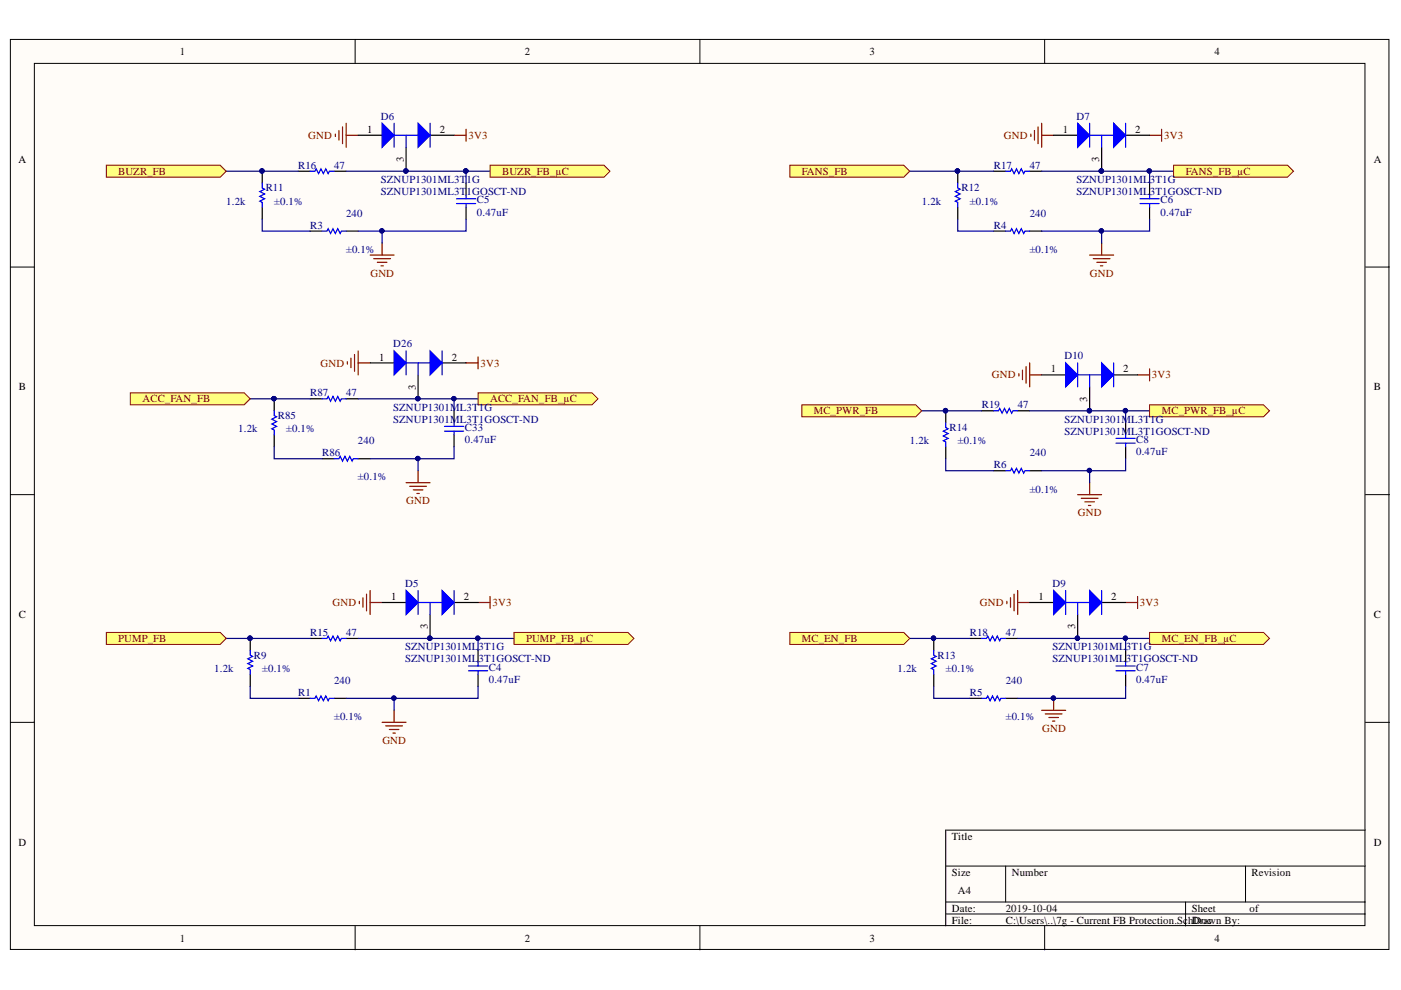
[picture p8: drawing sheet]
<svg xmlns="http://www.w3.org/2000/svg" width="297mm" height="210mm" viewBox="0 0 297 210" stroke-linecap="round" stroke-linejoin="round" font-family="sans-serif">
<defs><g id="words">
<g font-size="2.3">
<text x="38.2" y="11.7">1</text>
<text x="111.3" y="11.7">2</text>
<text x="184.4" y="11.7">3</text>
<text x="257.5" y="11.7">4</text>
<text x="77.8" y="28.2">1</text>
<text x="93.2" y="28.2">2</text>
<text x="225.3" y="28.2">1</text>
<text x="240.6" y="28.2">2</text>
<text x="3.9" y="34.5">A</text>
<text x="85.6" y="34.4" transform="rotate(-90 85.6 34.4)">3</text>
<text x="233" y="34.4" transform="rotate(-90 233 34.4)">3</text>
<text x="291.2" y="34.5">A</text>
<text x="80.4" y="76.4">1</text>
<text x="95.8" y="76.4">2</text>
<text x="4" y="82.8">B</text>
<text x="88.2" y="82.7" transform="rotate(-90 88.2 82.7)">3</text>
<text x="222.8" y="79">1</text>
<text x="238.1" y="79">2</text>
<text x="291.2" y="82.8">B</text>
<text x="230.5" y="85.2" transform="rotate(-90 230.5 85.2)">3</text>
<text x="4" y="131.1">C</text>
<text x="82.9" y="127.3">1</text>
<text x="98.3" y="127.3">2</text>
<text x="220.2" y="127.3">1</text>
<text x="235.6" y="127.3">2</text>
<text x="291.2" y="131.1">C</text>
<text x="90.7" y="133.4" transform="rotate(-90 90.7 133.4)">3</text>
<text x="228" y="133.4" transform="rotate(-90 228 133.4)">3</text>
<text x="3.9" y="179.3">D</text>
<text x="201.8" y="178.1">Title</text>
<text x="291.2" y="179.3">D</text>
<text x="201.8" y="185.7">Size</text>
<text x="214.5" y="185.7">Number</text>
<text x="265.4" y="185.7">Revision</text>
<text x="203.1" y="189.5">A4</text>
<text x="201.8" y="193.3">Date:</text>
<text x="201.8" y="195.8">File:</text>
<text x="213.2" y="193.3">2019-10-04</text>
<text x="213.2" y="195.8">C:\Users\..\7g - Current FB Protection.SchDrawn By:</text>
<text x="252.7" y="193.3">Sheet</text>
<text x="253.1" y="195.8">Doc</text>
<text x="265" y="193.3">of</text>
<text x="38.2" y="199.6">1</text>
<text x="111.3" y="199.6">2</text>
<text x="184.4" y="199.6">3</text>
<text x="257.5" y="199.6">4</text>
</g>
<g font-size="2.3" fill="#800000">
<text x="65.3" y="29.4">GND</text>
<text x="99.3" y="29.4">3V3</text>
<text x="212.8" y="29.4">GND</text>
<text x="246.8" y="29.4">3V3</text>
<text x="25" y="37">BUZR_FB</text>
<text x="106.4" y="37">BUZR_FB_µC</text>
<text x="170" y="37">FANS_FB</text>
<text x="251.4" y="37">FANS_FB_µC</text>
<text x="78.5" y="58.7">GND</text>
<text x="231.1" y="58.7">GND</text>
<text x="67.9" y="77.7">GND</text>
<text x="101.9" y="77.7">3V3</text>
<text x="210.3" y="80.2">GND</text>
<text x="244.2" y="80.2">3V3</text>
<text x="30.2" y="85.3">ACC_FAN_FB</text>
<text x="103.9" y="85.3">ACC_FAN_FB_µC</text>
<text x="172.5" y="87.9">MC_PWR_FB</text>
<text x="246.3" y="87.9">MC_PWR_FB_µC</text>
<text x="86.1" y="107">GND</text>
<text x="228.5" y="109.5">GND</text>
<text x="70.5" y="128.5">GND</text>
<text x="104.4" y="128.5">3V3</text>
<text x="207.7" y="128.5">GND</text>
<text x="241.7" y="128.5">3V3</text>
<text x="25" y="136.1">PUMP_FB</text>
<text x="111.5" y="136.1">PUMP_FB_µC</text>
<text x="170" y="136.1">MC_EN_FB</text>
<text x="246.3" y="136.1">MC_EN_FB_µC</text>
<text x="220.9" y="155.2">GND</text>
<text x="81.1" y="157.7">GND</text>
</g>
<g font-size="2.3" fill="#000080">
<text x="80.7" y="25.4">D6</text>
<text x="228.2" y="25.4">D7</text>
<text x="63.2" y="35.8">R16</text>
<text x="70.8" y="35.8">47</text>
<text x="210.7" y="35.8">R17</text>
<text x="218.3" y="35.8">47</text>
<text x="56.4" y="40.6">R11</text>
<text x="80.7" y="41.4">SZNUP1301ML3T</text>
<text x="80.7" y="38.8">SZNUP1301ML3T</text>
<text x="98.9" y="41.4">1GOSCT-ND</text>
<text x="98.9" y="38.8">1G</text>
<text x="203.8" y="40.6">R12</text>
<text x="228.2" y="41.4">SZNUP1301ML</text>
<text x="228.2" y="38.8">SZNUP1301ML</text>
<text x="243.8" y="41.4">3T1GOSCT-ND</text>
<text x="243.8" y="38.8">3T1G</text>
<text x="48" y="43.5">1.2k</text>
<text x="58.1" y="43.5">±0.1%</text>
<text x="73.4" y="46">240</text>
<text x="101.1" y="45.8">0.47uF</text>
<text x="101.1" y="43.1">C5</text>
<text x="195.5" y="43.5">1.2k</text>
<text x="205.6" y="43.5">±0.1%</text>
<text x="218.3" y="46">240</text>
<text x="246.1" y="45.8">0.47uF</text>
<text x="246.1" y="43.1">C6</text>
<text x="65.7" y="48.5">R3</text>
<text x="73.4" y="53.6">±0.1%</text>
<text x="210.7" y="48.5">R4</text>
<text x="218.3" y="53.6">±0.1%</text>
<text x="83.3" y="73.7">D26</text>
<text x="225.7" y="76.2">D10</text>
<text x="58.9" y="88.9">R85</text>
<text x="65.7" y="84.1">R87</text>
<text x="73.4" y="84.1">47</text>
<text x="83.3" y="89.6">SZNUP1301ML3T1GOSCT-ND</text>
<text x="83.3" y="87.1">SZNUP1301ML3T1G</text>
<text x="208.2" y="86.6">R19</text>
<text x="215.8" y="86.6">47</text>
<text x="225.7" y="89.6">SZNUP1301ML3T1G</text>
<text x="50.5" y="91.7">1.2k</text>
<text x="60.7" y="91.7">±0.1%</text>
<text x="75.9" y="94.2">240</text>
<text x="98.6" y="93.9">0.47uF</text>
<text x="98.6" y="91.4">C33</text>
<text x="192.9" y="94.2">1.2k</text>
<text x="201.3" y="91.4">R14</text>
<text x="203.1" y="94.2">±0.1%</text>
<text x="225.7" y="92.2">SZNUP1301ML3T1GOSCT-ND</text>
<text x="240.9" y="93.9">C8</text>
<text x="68.3" y="96.7">R86</text>
<text x="75.9" y="101.8">±0.1%</text>
<text x="210.7" y="99.3">R6</text>
<text x="218.3" y="96.7">240</text>
<text x="240.9" y="96.5">0.47uF</text>
<text x="218.3" y="104.4">±0.1%</text>
<text x="85.9" y="124.5">D5</text>
<text x="223.1" y="124.5">D9</text>
<text x="65.7" y="134.9">R15</text>
<text x="73.4" y="134.9">47</text>
<text x="85.9" y="137.9">SZNUP1301ML</text>
<text x="101.5" y="137.9">3T1G</text>
<text x="205.6" y="134.9">R18</text>
<text x="213.2" y="134.9">47</text>
<text x="223.1" y="137.9">SZNUP1301ML</text>
<text x="238.7" y="137.9">3T1G</text>
<text x="45.4" y="142.5">1.2k</text>
<text x="53.8" y="139.7">R9</text>
<text x="55.6" y="142.5">±0.1%</text>
<text x="85.9" y="140.4">SZNUP1301ML3T1GOSCT-ND</text>
<text x="103.7" y="142.2">C4</text>
<text x="190.3" y="142.5">1.2k</text>
<text x="198.8" y="139.7">R13</text>
<text x="200.5" y="142.5">±0.1%</text>
<text x="223.1" y="140.4">SZNUP1301ML3T1GOSCT-ND</text>
<text x="240.9" y="142.2">C7</text>
<text x="63.2" y="147.5">R1</text>
<text x="70.8" y="145">240</text>
<text x="103.7" y="144.8">0.47uF</text>
<text x="205.6" y="147.5">R5</text>
<text x="213.2" y="145">240</text>
<text x="240.9" y="144.8">0.47uF</text>
<text x="70.8" y="152.6">±0.1%</text>
<text x="213.2" y="152.6">±0.1%</text>
</g>
</g></defs>
<g fill="#fffcf8" stroke="#000" stroke-width=".21">
<path d="M2.2 8.4h292.3v192.9h-292.3z"/>
<path d="M7.3 13.4h282.1v182.9h-282.1z"/>
</g>
<g fill="none" stroke="#000" stroke-width=".21">
<path d="M75.3 8.4v5M148.4 8.4v5M221.5 8.4v5M2.2 56.6h5.1M289.5 56.6h5.1M2.2 104.9h5.1M289.5 104.9h5.1M2.2 153.1h5.1M289.5 153.1h5.1M289.5 176h-89v20.3M75.3 196.3v5.1M148.4 196.3v5.1"/>
<path d="M200.5 183.6h89M200.5 191.2h89M200.5 193.8h89M213.2 183.6v7.6M221.5 196.3v5.1M251.4 191.2v5.1M264.1 183.6v7.6"/>
</g>
<g fill="none" stroke="#800000" stroke-width=".25">
<path d="M78.5 54.1h5.1M79.2 54.8h3.6M80 55.6h2M80.8 56.4h.5M81 51.5v2.6M231 54.1h5.1M231.8 54.8h3.5M232.5 55.6h2.1M233.3 56.4h.5M233.6 51.5v2.6M228.5 104.9h5.1M229.2 105.6h3.6"/>
<path d="M230 106.4h2M230.8 107.2h.5M231 102.3v2.6M81 153.1h5.1M81.8 153.9h3.5M82.5 154.7h2.1M83.3 155.4h.5M83.6 150.6v2.5M220.9 150.6h5M221.6 151.4h3.6M222.4 152.1h2M223.1 152.9h.6"/>
<path d="M223.4 148.1v2.5"/>
</g>
<g fill="none" stroke="#000" stroke-width=".25">
<path d="M55.6 36.3v2.5M63.2 36.3h2.6M70.8 36.3h2.6M98.8 38.8v2.6M203.1 36.3v2.5M210.7 36.3h2.5M218.3 36.3h2.6M243.7 38.8v2.6M55.6 43.9v2.6M65.8 49h2.5M73.4 49h2.5M98.8 43.9v2.6"/>
<path d="M203.1 43.9v2.6M210.7 49h2.5M218.3 49h2.6M243.7 43.9v2.6M200.5 87.1v2.5M200.5 94.7v2.6M208.1 87.1h2.6M210.7 99.8h2.5M215.8 87.1h2.5M218.3 99.8h2.6M238.7 89.6v2.6M238.7 94.7v2.6"/>
<path d="M53 135.4v2.5M65.8 135.4h2.5M73.4 135.4h2.5M101.4 137.9v2.5M198 135.4v2.5M205.6 135.4h2.5M213.2 135.4h2.6M238.7 137.9v2.5M53 143v2.5M63.2 148.1h2.6M70.8 148.1h2.6M101.4 143v2.5"/>
<path d="M198 143v2.5M205.6 148.1h2.5M213.2 148.1h2.6M238.7 143v2.5"/>
</g>
<g fill="#000080" stroke="#000080" stroke-width=".21">
<circle cx="53" cy="135.3" r=".46"/>
<circle cx="98.8" cy="36.3" r=".46"/>
<circle cx="55.5" cy="36.3" r=".46"/>
<circle cx="203" cy="36.3" r=".46"/>
<circle cx="223.3" cy="148" r=".46"/>
<circle cx="197.9" cy="135.3" r=".46"/>
<circle cx="200.5" cy="87.1" r=".46"/>
<circle cx="81" cy="49" r=".46"/>
<circle cx="83.5" cy="148" r=".46"/>
<circle cx="101.3" cy="135.3" r=".46"/>
<circle cx="233.5" cy="49" r=".46"/>
<circle cx="231" cy="99.8" r=".46"/>
<circle cx="238.6" cy="87.1" r=".46"/>
<circle cx="238.6" cy="135.3" r=".46"/>
<circle cx="243.7" cy="36.3" r=".46"/>
<circle cx="91.1" cy="135.3" r=".46"/>
<circle cx="228.4" cy="135.3" r=".46"/>
<circle cx="231" cy="87.1" r=".46"/>
<circle cx="233.5" cy="36.3" r=".46"/>
<circle cx="86.1" cy="36.3" r=".46"/>
</g>
<g fill="none" stroke="#00f" stroke-width=".25">
<path d="M55.6 38.8v1.1l.5 .2-1 .5 1 .5-1 .5 1 .5-1 .6 .5 .2v1M65.8 36.3h1l.2-.5 .5 1 .6-1 .5 1 .5-1 .5 1 .2-.5h1M203.1 38.8v1.1l.5 .2-1.1 .5 1.1 .5-1.1 .5 1.1 .5-1.1 .6 .6 .2v1M213.2 36.3h1l.3-.5 .5 1 .5-1 .5 1 .5-1 .5 1 .3-.5h1M68.3 49h1l.3-.5 .5 1 .5-1 .5 1 .5-1 .5 1 .3-.5h1M96.8 42.1h4M96.8 43.2h4M98.8 41.4v.7M98.8 43.2v.7M213.2 49h1l.3-.5 .5 1 .5-1 .5 1 .5-1 .5 1 .3-.5h1M241.7 42.1h4.1M241.7 43.2h4.1"/>
<path d="M243.7 41.4v.7M243.7 43.2v.7M200.5 89.6v1.1l.5 .2-1 .5 1 .5-1 .5 1 .5-1 .6 .5 .2v1M210.7 87.1h1l.3-.5 .5 1 .5-1 .5 1 .5-1 .5 1 .3-.5h1M213.2 99.8h1l.3-.5 .5 1 .5-1 .5 1 .5-1 .5 1 .3-.5h1M236.6 92.9h4.1M236.6 94h4.1M238.7 92.2v.7M238.7 94v.7M53 137.9v1l.6 .3-1.1 .5 1.1 .5-1.1 .5 1.1 .5-1.1 .5 .5 .3v1M68.3 135.4h1l.3-.5 .5 1 .5-1 .5 1 .5-1 .5 1 .3-.5h1M198 137.9v1l.5 .3-1 .5 1 .5-1 .5 1 .5-1 .5 .5 .3v1"/>
<path d="M208.1 135.4h1.1l.2-.5 .5 1 .5-1 .5 1 .5-1 .6 1 .2-.5h1M65.8 148.1h1l.2-.5 .5 1 .6-1 .5 1 .5-1 .5 1 .2-.5h1M99.3 141.2h4.1M99.3 142.2h4.1M101.4 140.4v.8M101.4 142.2v.8M208.1 148.1h1.1l.2-.5 .5 1 .5-1 .5 1 .5-1 .6 1 .2-.5h1M236.6 141.2h4.1M236.6 142.2h4.1M238.7 140.4v.8M238.7 142.2v.8"/>
</g>
<g fill="none" stroke="#000080" stroke-width=".25">
<path d="M48 36.3h15.2M73.4 36.3h30.5M98.8 36.3v2.5M192.9 36.3h17.8M220.9 36.3h27.9M243.7 36.3v2.5M55.6 46.5v2.5h10.2M81 49v2.5M98.8 46.5v2.5h-22.9M203.1 46.5v2.5h7.6M233.6 49v2.5M243.7 46.5v2.5h-22.8"/>
<path d="M195.4 87.1h12.7M200.5 97.3v2.5h10.2M218.3 87.1h25.4M231 99.8v2.5M238.7 97.3v2.5h-17.8M238.7 87.1v2.5M48 135.4h17.8M75.9 135.4h33.1M101.4 135.4v2.5M192.9 135.4h12.7M215.8 135.4h27.9M238.7 135.4v2.5"/>
<path d="M53 145.5v2.6h10.2M83.6 148.1v2.5M101.4 145.5v2.6h-28M198 145.5v2.6h7.6M238.7 145.5v2.6h-22.9"/>
</g>
<g fill="#ffff80" stroke="#800000" stroke-width=".21">
<path d="M22.5 35h24.2l1.3 1.3-1.3 1.3h-24.2z" fill-rule="evenodd"/>
<path d="M22.5 134.1h24.2l1.3 1.3-1.3 1.2h-24.2z" fill-rule="evenodd"/>
<path d="M167.5 35h24.1l1.3 1.3-1.3 1.3h-24.1z" fill-rule="evenodd"/>
<path d="M170 85.8h24.2l1.2 1.3-1.2 1.3h-24.2z" fill-rule="evenodd"/>
<path d="M167.5 134.1h24.1l1.3 1.3-1.3 1.2h-24.1z" fill-rule="evenodd"/>
<path d="M103.9 35h24.2l1.2 1.3-1.2 1.3h-24.2z" fill-rule="evenodd"/>
<path d="M109 134.1h24.1l1.3 1.3-1.3 1.2h-24.1z" fill-rule="evenodd"/>
<path d="M248.8 35h24.2l1.2 1.3-1.2 1.3h-24.2z" fill-rule="evenodd"/>
<path d="M243.7 85.8h24.2l1.3 1.3-1.3 1.3h-24.2z" fill-rule="evenodd"/>
<path d="M243.7 134.1h24.2l1.3 1.3-1.3 1.2h-24.2z" fill-rule="evenodd"/>
</g>
<g fill="none" stroke="#800000" stroke-width=".25">
<path d="M71.1 28.4v.5M71.9 27.7v2M72.6 26.9v3.6M73.4 26.1v5.1M73.4 28.7h2.5M96.3 28.7h2.5M98.8 27.4v2.6M218.6 28.4v.5M219.3 27.7v2M220.1 26.9v3.6M220.9 28.7h2.5M220.9 26.1v5.1"/>
<path d="M243.7 28.7h2.6M246.3 27.4v2.6M216 79.2v.5M216.8 78.5v2M217.5 77.7v3.6M218.3 76.9v5.1M218.3 79.5h2.6M241.2 79.5h2.5M243.7 78.2v2.6M76.2 127.5v.5M76.9 126.7v2.1M77.7 126v3.5"/>
<path d="M78.5 125.2v5.1M78.5 127.7h2.5M101.4 127.7h2.5M103.9 126.5v2.5M213.5 127.5v.5M214.2 126.7v2.1M215 126v3.5M215.8 127.7h2.5M215.8 125.2v5.1M238.7 127.7h2.5M241.2 126.5v2.5"/>
</g>
<path d="M75.9 28.7h5.1M86.1 31.2v5.1M91.2 28.7h5.1" fill="none" stroke="#000" stroke-width=".25"/>
<circle cx="86.1" cy="36.3" r=".46" fill="#000080" stroke="#000080" stroke-width=".21"/>
<path d="M88.6 26.1l2.6 2.6-2.6 2.5z" fill="#00f"/>
<path d="M88.6 26.1l2.6 2.6-2.6 2.5z" fill="none" stroke="#00f" stroke-width=".25"/>
<path d="M81 26.1l2.6 2.6-2.6 2.5z" fill="#00f"/>
<path d="M81 26.1l2.6 2.6-2.6 2.5zM83.6 26.1v5.1M83.6 28.7h5M86.1 28.7v2.5M91.2 26.1v5.1" fill="none" stroke="#00f" stroke-width=".25"/>
<g fill="#000080" stroke="#000080" stroke-width=".21">
<circle cx="86.1" cy="36.3" r=".46"/>
<circle cx="91.1" cy="135.3" r=".46"/>
</g>
<path d="M81 127.7h5.1M91.2 130.3v5.1M96.3 127.7h5.1" fill="none" stroke="#000" stroke-width=".25"/>
<path d="M93.7 125.2l2.6 2.5-2.6 2.6z" fill="#00f"/>
<path d="M93.7 125.2l2.6 2.5-2.6 2.6z" fill="none" stroke="#00f" stroke-width=".25"/>
<path d="M86.1 125.2l2.5 2.5-2.5 2.6z" fill="#00f"/>
<path d="M86.1 125.2l2.5 2.5-2.5 2.6zM88.6 125.2v5.1M88.6 127.7h5.1M91.2 127.7v2.6M96.3 125.2v5.1" fill="none" stroke="#00f" stroke-width=".25"/>
<g fill="#000080" stroke="#000080" stroke-width=".21">
<circle cx="91.1" cy="135.3" r=".46"/>
<circle cx="233.5" cy="36.3" r=".46"/>
</g>
<path d="M223.4 28.7h5.1M233.6 31.2v5.1M238.7 28.7h5" fill="none" stroke="#000" stroke-width=".25"/>
<path d="M236.1 26.1l2.6 2.6-2.6 2.5z" fill="#00f"/>
<path d="M236.1 26.1l2.6 2.6-2.6 2.5z" fill="none" stroke="#00f" stroke-width=".25"/>
<path d="M228.5 26.1l2.5 2.6-2.5 2.5z" fill="#00f"/>
<path d="M228.5 26.1l2.5 2.6-2.5 2.5zM231 26.1v5.1M231 28.7h5.1M233.6 28.7v2.5M238.7 26.1v5.1" fill="none" stroke="#00f" stroke-width=".25"/>
<g fill="#000080" stroke="#000080" stroke-width=".21">
<circle cx="233.5" cy="36.3" r=".46"/>
<circle cx="231" cy="87.1" r=".46"/>
</g>
<path d="M220.9 79.5h5M236.1 79.5h5.1M231 82v5.1" fill="none" stroke="#000" stroke-width=".25"/>
<path d="M233.6 76.9l2.5 2.6-2.5 2.5z" fill="#00f"/>
<path d="M233.6 76.9l2.5 2.6-2.5 2.5z" fill="none" stroke="#00f" stroke-width=".25"/>
<path d="M225.9 76.9l2.6 2.6-2.6 2.5z" fill="#00f"/>
<path d="M225.9 76.9l2.6 2.6-2.6 2.5zM228.5 76.9v5.1M228.5 79.5h5.1M231 79.5v2.5M236.1 76.9v5.1" fill="none" stroke="#00f" stroke-width=".25"/>
<g fill="#000080" stroke="#000080" stroke-width=".21">
<circle cx="231" cy="87.1" r=".46"/>
<circle cx="228.4" cy="135.3" r=".46"/>
</g>
<path d="M218.3 127.7h5.1M228.5 130.3v5.1M233.6 127.7h5.1" fill="none" stroke="#000" stroke-width=".25"/>
<path d="M231 125.2l2.6 2.5-2.6 2.6z" fill="#00f"/>
<path d="M231 125.2l2.6 2.5-2.6 2.6z" fill="none" stroke="#00f" stroke-width=".25"/>
<path d="M223.4 125.2l2.5 2.5-2.5 2.6z" fill="#00f"/>
<path d="M58.1 87.1v1l.5 .3-1 .5 1 .5-1 .5 1 .5-1 .5 .5 .3v1M68.3 84.6h1l.3-.5 .5 1 .5-1 .5 1 .5-1 .5 1 .3-.5h1M70.8 97.3h1.1l.2-.5 .5 1 .5-1 .5 1 .6-1 .5 1 .2-.5h1M94.2 90.4h4.1M94.2 91.4h4.1M96.3 89.6v.8M96.3 91.4v.8M223.4 125.2l2.5 2.5-2.5 2.6zM225.9 125.2v5.1M225.9 127.7h5.1M228.5 127.7v2.6M233.6 125.2v5.1" fill="none" stroke="#00f" stroke-width=".25"/>
<g fill="#000080" stroke="#000080" stroke-width=".21">
<circle cx="228.4" cy="135.3" r=".46"/>
<circle cx="58.1" cy="84.5" r=".46"/>
<circle cx="88.6" cy="97.2" r=".46"/>
<circle cx="96.2" cy="84.5" r=".46"/>
<circle cx="88.6" cy="84.5" r=".46"/>
</g>
<path d="M88.6 99.8v2.5M86.1 102.3h5.1M86.9 103.1h3.5M87.6 103.9h2.1M88.4 104.6h.5" fill="none" stroke="#800000" stroke-width=".25"/>
<path d="M58.1 84.6v2.5M58.1 92.2v2.5M65.8 84.6h2.5M68.3 97.3h2.5M73.4 84.6h2.5M75.9 97.3h2.6M96.3 87.1v2.5M96.3 92.2v2.5" fill="none" stroke="#000" stroke-width=".25"/>
<path d="M53 84.6h12.8M58.1 94.7v2.6h10.2M75.9 84.6h25.5M88.6 97.3v2.5M96.3 94.7v2.6h-17.8M96.3 84.6v2.5" fill="none" stroke="#000080" stroke-width=".25"/>
<g fill="#ffff80" stroke="#800000" stroke-width=".21">
<path d="M27.6 83.3h24.2l1.2 1.3-1.2 1.2h-24.2z" fill-rule="evenodd"/>
<path d="M101.4 83.3h24.1l1.3 1.3-1.3 1.2h-24.1z" fill-rule="evenodd"/>
</g>
<path d="M73.6 76.7v.5M74.4 75.9v2.1M75.2 75.2v3.5M75.9 74.4v5.1M75.9 76.9h2.6M98.8 76.9h2.6M101.4 75.7v2.5" fill="none" stroke="#800000" stroke-width=".25"/>
<path d="M78.5 76.9h5.1M88.6 79.5v5.1M93.7 76.9h5.1" fill="none" stroke="#000" stroke-width=".25"/>
<circle cx="88.6" cy="84.5" r=".46" fill="#000080" stroke="#000080" stroke-width=".21"/>
<path d="M91.2 74.4l2.5 2.5-2.5 2.6z" fill="#00f"/>
<path d="M91.2 74.4l2.5 2.5-2.5 2.6z" fill="none" stroke="#00f" stroke-width=".25"/>
<path d="M83.6 74.4l2.5 2.5-2.5 2.6z" fill="#00f"/>
<path d="M83.6 74.4l2.5 2.5-2.5 2.6zM86.1 74.4v5.1M86.1 76.9h5.1M88.6 76.9v2.6M93.7 74.4v5.1" fill="none" stroke="#00f" stroke-width=".25"/>
<circle cx="88.6" cy="84.5" r=".46" fill="#000080" stroke="#000080" stroke-width=".21"/>
<use href="#words"/>
</svg>
